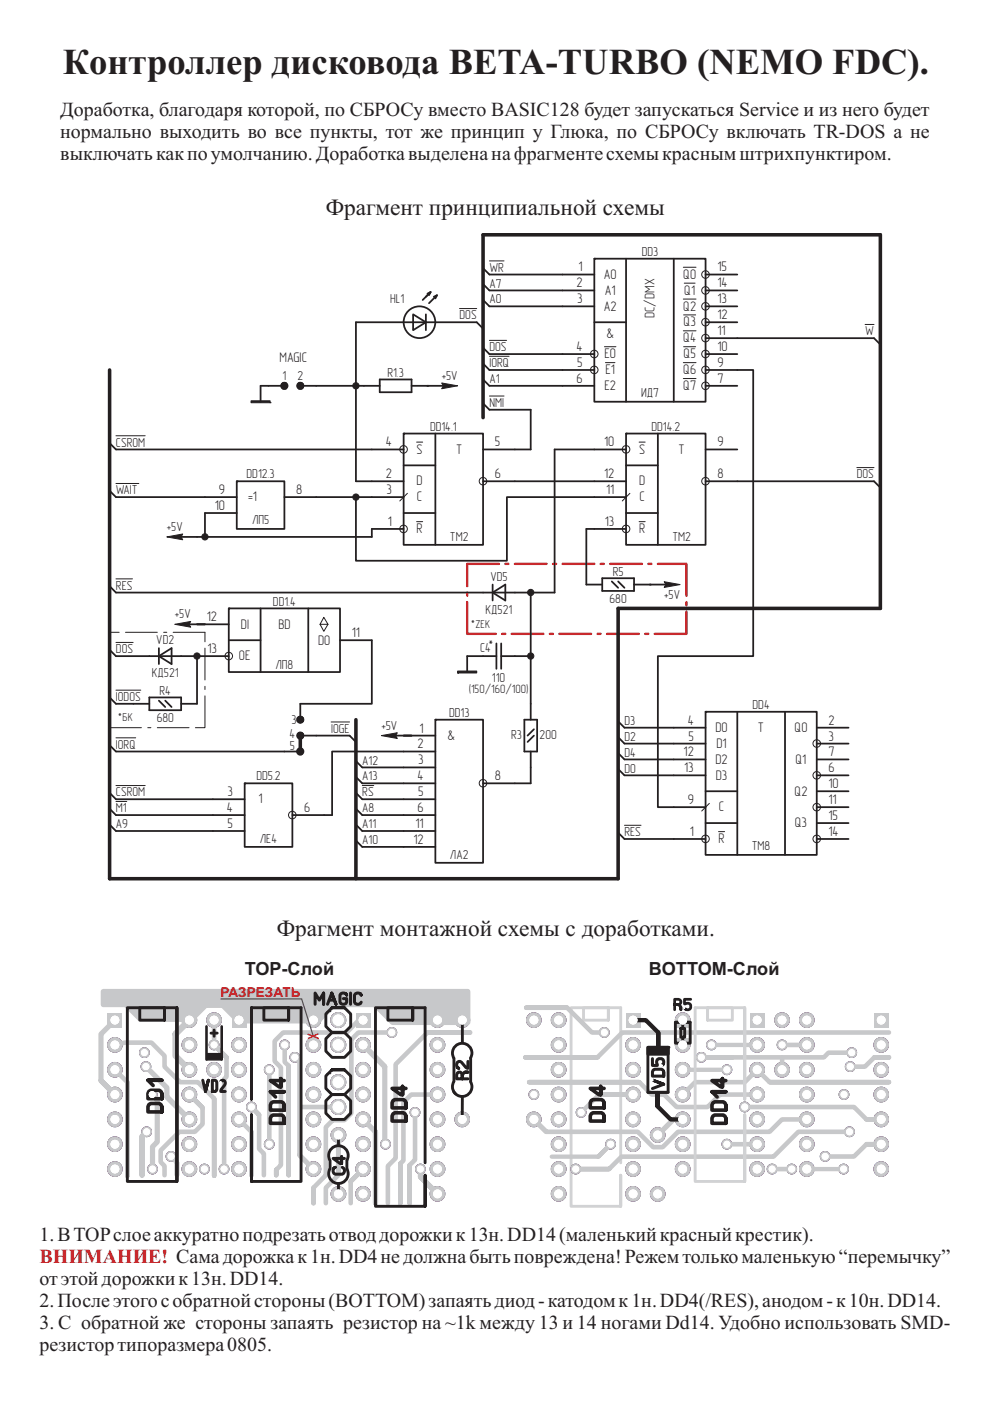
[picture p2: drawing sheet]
<svg xmlns="http://www.w3.org/2000/svg" width="210mm" height="297mm" viewBox="0 0 210 297" stroke-linecap="round" stroke-linejoin="round" font-family="sans-serif">
<defs><g id="words">
<g font-size="7.8" fill="#231f20">
<text x="13.3" y="15.7">Контроллер дисковода BETA-TURBO NEMO FDC .</text>
<text x="147.9" y="15.7">(</text>
<text x="192.5" y="15.7">)</text>
</g>
<g font-size="4.9" fill="#231f20">
<text x="69.1" y="45.5">Фрагмент принципиальной схемы</text>
<text x="58.7" y="198.4">Фрагмент монтажной схемы с доработками.</text>
</g>
<g font-size="4.2" fill="#231f20">
<text x="12.8" y="24.5">Доработка, благодаря которой, по СБРОСу вместо BASIC128 будет запускаться Service и из него будет</text>
<text x="12.8" y="29.2">нормально выходить во все пункты, тот же принцип у Глюка, по СБРОСу включать TR-DOS а не</text>
<text x="12.8" y="33.9">выключатькакпоумолчанию.Доработкавыделенанафрагментесхемыкраснымштрихпунктиром.</text>
<text x="8.4" y="263">1.ВTOPслоеаккуратноподрезатьотводдорожкик13н.DD14(маленькийкрасныйкрестик).</text>
<text x="8.4" y="272.4">отэтойдорожкик13н.DD14.</text>
<text x="8.4" y="277.1">2.Послеэтогособратнойстороны(BOTTOM)запаятьдиод-катодомк1н.DD4(/RES),анодом-к10н.DD14.</text>
<text x="8.4" y="281.8">3. С обратной же стороны запаять резистор на ~1k между 13 и 14 ногами Dd14. Удобно использовать SMD-</text>
<text x="8.4" y="286.5">резистортипоразмера0805.</text>
</g>
<text font-size="4.2" fill="#ee1d23" x="8.4" y="267.7">ВНИМАНИЕ! Самадорожкак1н.DD4недолжнабытьповреждена!Режемтолькомаленькую“перемычку”</text>
<g font-size="3.8" fill="#231f20">
<text x="51.9" y="206.6">TOP-Слой</text>
<text x="137.6" y="206.6">BOTTOM Слой</text>
<text x="154.2" y="206.6">-</text>
</g>
<g font-size="3" fill="#231f20">
<text x="122.7" y="57.6">1</text>
<text x="128.1" y="59.1">A0</text>
<text x="144.9" y="59.1">Q0</text>
<text x="152.1" y="57.6">15</text>
<text x="122.3" y="60.9">2</text>
<text x="122.4" y="64.3">3</text>
<text x="128.1" y="65.9">A2</text>
<text x="128.3" y="62.5">A1</text>
<text x="144.9" y="65.9">Q2</text>
<text x="145.1" y="62.5">Q1</text>
<text x="152.1" y="64.3">13</text>
<text x="152.1" y="60.9">14</text>
<text x="128.6" y="71.6">&amp;</text>
<text x="138.8" y="67.4" transform="rotate(-90 138.8 67.4)">DC/DMX</text>
<text x="145" y="69.2">Q3</text>
<text x="152.1" y="71">11</text>
<text x="152.1" y="67.7">12</text>
<text x="59.3" y="76.8">MAGIC</text>
<text x="122.3" y="74.4">4</text>
<text x="122.4" y="77.8">5</text>
<text x="128.2" y="76">E0</text>
<text x="144.9" y="72.6">Q4</text>
<text x="145" y="76">Q5</text>
<text x="152.1" y="77.8">9</text>
<text x="152.1" y="74.4">10</text>
<text x="122.3" y="81.2">6</text>
<text x="128.2" y="82.7">E2</text>
<text x="128.4" y="79.3">E1</text>
<text x="144.9" y="82.7">Q7</text>
<text x="144.9" y="79.3">Q6</text>
<text x="152.1" y="81.2">7</text>
<text x="81.8" y="94.6">4</text>
<text x="105" y="94.6">5</text>
<text x="128.1" y="94.6">10</text>
<text x="152.1" y="94.6">9</text>
<text x="81.8" y="101.4">2</text>
<text x="88.4" y="96.2">S</text>
<text x="96.7" y="96.2">T</text>
<text x="105" y="101.4">6</text>
<text x="128.1" y="101.4">12</text>
<text x="135.6" y="96.2">S</text>
<text x="143.9" y="96.2">T</text>
<text x="152.1" y="101.4">8</text>
<text x="46.4" y="104.7">9</text>
<text x="52.6" y="106.3">=1</text>
<text x="62.8" y="104.7">8</text>
<text x="82" y="104.7">3</text>
<text x="88.4" y="102.9">D</text>
<text x="88.4" y="106.3">C</text>
<text x="128.6" y="104.7">11</text>
<text x="135.6" y="102.9">D</text>
<text x="135.6" y="106.3">C</text>
<text x="45.6" y="108.1">10</text>
<text x="82.2" y="111.5">1</text>
<text x="88.4" y="113.1">R</text>
<text x="128.3" y="111.5">13</text>
<text x="135.6" y="113.1">R</text>
<text x="43.9" y="131.7">12</text>
<text x="51.1" y="133.3">DI</text>
<text x="59" y="133.3">BD</text>
<text x="67.5" y="136.6">DO</text>
<text x="74.6" y="135.1">11</text>
<text x="44" y="138.5">13</text>
<text x="50.7" y="140">OE</text>
<text x="89" y="155.3">1</text>
<text x="145.9" y="153.6">4</text>
<text x="151.7" y="155.2">D0</text>
<text x="160.8" y="155.2">T</text>
<text x="168.5" y="155.2">Q0</text>
<text x="175.7" y="153.6">2</text>
<text x="88.6" y="158.7">2</text>
<text x="94.9" y="156.9">&amp;</text>
<text x="145" y="160.4">12</text>
<text x="146" y="157">5</text>
<text x="151.7" y="161.9">D2</text>
<text x="151.9" y="158.5">D1</text>
<text x="168.7" y="161.9">Q1</text>
<text x="175.7" y="160.4">7</text>
<text x="175.7" y="157">3</text>
<text x="88.6" y="165.4">4</text>
<text x="88.7" y="162.1">3</text>
<text x="105" y="165.4">8</text>
<text x="145.1" y="163.7">13</text>
<text x="151.8" y="165.3">D3</text>
<text x="175.7" y="167.1">10</text>
<text x="175.7" y="163.7">6</text>
<text x="48.1" y="172.2">4</text>
<text x="48.3" y="168.8">3</text>
<text x="54.8" y="170.3">1</text>
<text x="64.5" y="172.2">6</text>
<text x="88.6" y="172.2">6</text>
<text x="88.7" y="168.8">5</text>
<text x="145.9" y="170.5">9</text>
<text x="152.5" y="172">C</text>
<text x="168.5" y="168.7">Q2</text>
<text x="175.7" y="173.9">15</text>
<text x="175.7" y="170.5">11</text>
<text x="48.3" y="175.5">5</text>
<text x="87.7" y="178.9">12</text>
<text x="88.1" y="175.5">11</text>
<text x="146.3" y="177.2">1</text>
<text x="152.4" y="178.8">R</text>
<text x="168.6" y="175.4">Q3</text>
<text x="175.7" y="177.2">14</text>
</g>
<text font-size="2.9" fill="#ee1d23" x="46.8" y="211.4">РАЗРЕЗАТЬ</text>
<g font-size="2.8" fill="#231f20">
<text x="103.8" y="57.6">WR</text>
<text x="136.1" y="54.2">DD3</text>
<text x="82.8" y="64.3">HL1</text>
<text x="103.8" y="61">A7</text>
<text x="103.8" y="64.3">A0</text>
<text x="97.5" y="67.7">DOS</text>
<text x="183.5" y="71.1">W</text>
<text x="103.8" y="74.5">DOS</text>
<text x="103.8" y="77.8">IORQ</text>
<text x="59.9" y="80.5">1</text>
<text x="63.1" y="80.5">2</text>
<text x="82.2" y="79.9">R1.3</text>
<text x="93.7" y="80.5">+5V</text>
<text x="103.8" y="81.2">A1</text>
<text x="103.8" y="86.3">NMI</text>
<text x="136" y="84.1">ИД7</text>
<text x="24.6" y="94.7">CSROM</text>
<text x="91.2" y="91.3">DD14.1</text>
<text x="138.2" y="91.3">DD14.2</text>
<text x="52.3" y="101.4">DD12.3</text>
<text x="181.7" y="101.4">DOS</text>
<text x="24.6" y="104.8">WAIT</text>
<text x="35.4" y="112.6">+5V</text>
<text x="53.5" y="111.1">ЛП5</text>
<text x="95.4" y="114.8">ТМ2</text>
<text x="142.6" y="114.8">ТМ2</text>
<text x="24.6" y="125">RES</text>
<text x="104" y="123.1">VD5</text>
<text x="130" y="122.1">R5</text>
<text x="37.1" y="131.1">+5V</text>
<text x="57.9" y="128.4">DD1.4</text>
<text x="103" y="130.2">КД521</text>
<text x="129.3" y="127.8">680</text>
<text x="140.9" y="126.9">+5V</text>
<text x="33.2" y="136.6">VD2</text>
<text x="24.6" y="138.5">DOS</text>
<text x="32.2" y="143.6">КД521</text>
<text x="58.4" y="141.7">ЛП8</text>
<text x="101.9" y="138.2">C4*</text>
<text x="24.6" y="148.6">IODOS</text>
<text x="33.8" y="147.3">R4</text>
<text x="104.4" y="144.6">110</text>
<text x="33.2" y="153.1">680</text>
<text x="61.8" y="153.5">3</text>
<text x="70.2" y="155.4">IOGE</text>
<text x="80.9" y="154.7">+5V</text>
<text x="95.2" y="152">DD13</text>
<text x="132.5" y="153.7">D3</text>
<text x="159.6" y="150.3">DD4</text>
<text x="24.6" y="158.7">IORQ</text>
<text x="61.4" y="156.4">4</text>
<text x="61.5" y="159.1">5</text>
<text x="108.4" y="156.8">R3</text>
<text x="114.5" y="156.8">200</text>
<text x="132.5" y="157.1">D2</text>
<text x="132.5" y="160.4">D4</text>
<text x="54.4" y="165.5">DD5.2</text>
<text x="76.8" y="165.5">A13</text>
<text x="76.8" y="162.1">A12</text>
<text x="132.5" y="163.8">D0</text>
<text x="24.6" y="172.2">M1</text>
<text x="24.6" y="168.9">CSROM</text>
<text x="76.8" y="172.2">A8</text>
<text x="76.8" y="168.8">RS</text>
<text x="24.6" y="175.6">A9</text>
<text x="55.1" y="178.8">ЛЕ4</text>
<text x="76.8" y="179">A10</text>
<text x="76.8" y="175.6">A11</text>
<text x="132.5" y="177.3">RES</text>
<text x="95.4" y="182.2">ЛА2</text>
<text x="159.5" y="180.2">ТМ8</text>
</g>
<text font-size="2.6" fill="#231f20" x="99.4" y="147">(150/160/100)</text>
<g font-size="2.4" fill="#231f20">
<text x="99.8" y="133">*ZEK</text>
<text x="24.9" y="152.9">*БК</text>
</g>
</g></defs>
<path d="M123.8 213.7h5.2v2.6v-2.6v2.6h-5.2zM131.7 213.7h-10.6v42.1h10.6v-6.6v6.6" fill="none" stroke="#d1d2d4" stroke-width=".61"/>
<path d="M131.7 213.7v32.8z" fill="#bcbdc0" stroke="#d1d2d4" stroke-width=".61"/>
<path d="M185.4 214.7h3.1v3.1h-3.1z" fill="#0e7e7c"/>
<g fill="#0e7e7c" stroke="#0e7e7c" stroke-width=".21">
<circle cx="186.9" cy="221.5" r="1.55"/>
<circle cx="186.9" cy="226.8" r="1.55"/>
<circle cx="186.9" cy="232.1" r="1.55"/>
<circle cx="186.9" cy="237.3" r="1.55"/>
<circle cx="186.9" cy="242.6" r="1.55"/>
<circle cx="186.9" cy="247.9" r="1.55"/>
<circle cx="171.1" cy="247.9" r="1.55"/>
<circle cx="171.1" cy="242.6" r="1.55"/>
<circle cx="171.1" cy="237.3" r="1.55"/>
<circle cx="171.1" cy="232.1" r="1.55"/>
<circle cx="171.1" cy="226.8" r="1.55"/>
<circle cx="171.1" cy="221.5" r="1.55"/>
<circle cx="171.1" cy="216.3" r="1.55"/>
</g>
<path d="M159 214.7h3.2v3.1h-3.2z" fill="#0e7e7c"/>
<g fill="#0e7e7c" stroke="#0e7e7c" stroke-width=".21">
<circle cx="160.6" cy="221.5" r="1.55"/>
<circle cx="160.6" cy="226.8" r="1.55"/>
<circle cx="160.6" cy="232.1" r="1.55"/>
<circle cx="160.6" cy="237.3" r="1.55"/>
<circle cx="160.6" cy="242.6" r="1.55"/>
<circle cx="160.6" cy="247.9" r="1.55"/>
<circle cx="144.8" cy="247.9" r="1.55"/>
<circle cx="144.8" cy="242.6" r="1.55"/>
<circle cx="144.8" cy="237.3" r="1.55"/>
<circle cx="144.8" cy="232.1" r="1.55"/>
<circle cx="144.8" cy="226.8" r="1.55"/>
<circle cx="144.8" cy="221.5" r="1.55"/>
<circle cx="144.8" cy="216.3" r="1.55"/>
</g>
<path d="M132.7 214.7h3.1v3.1h-3.1z" fill="#0e7e7c"/>
<g fill="#0e7e7c" stroke="#0e7e7c" stroke-width=".21">
<circle cx="134.3" cy="221.5" r="1.55"/>
<circle cx="134.3" cy="226.8" r="1.55"/>
<circle cx="134.3" cy="232.1" r="1.55"/>
<circle cx="134.3" cy="237.3" r="1.55"/>
<circle cx="134.3" cy="242.6" r="1.55"/>
<circle cx="134.3" cy="247.9" r="1.55"/>
<circle cx="134.3" cy="253.1" r="1.55"/>
<circle cx="118.5" cy="253.1" r="1.55"/>
<circle cx="118.5" cy="247.9" r="1.55"/>
<circle cx="118.5" cy="242.6" r="1.55"/>
<circle cx="118.5" cy="237.3" r="1.55"/>
<circle cx="118.5" cy="232.1" r="1.55"/>
<circle cx="118.5" cy="226.8" r="1.55"/>
<circle cx="118.5" cy="221.5" r="1.55"/>
<circle cx="118.5" cy="216.3" r="1.55"/>
<circle cx="113.2" cy="237.3" r="1.55"/>
<circle cx="113.2" cy="216.3" r="1.55"/>
<circle cx="180.3" cy="226.1" r="1.03"/>
<circle cx="180.7" cy="223.2" r="1.03"/>
<circle cx="179" cy="232.1" r="1.03"/>
<circle cx="180.2" cy="240" r="1.03"/>
<circle cx="175" cy="245.2" r="1.03"/>
<circle cx="178.9" cy="247.9" r="1.03"/>
<circle cx="122.1" cy="247.9" r="1.03"/>
<circle cx="123.3" cy="235.9" r="1.03"/>
<circle cx="113.2" cy="232.1" r="1.03"/>
<circle cx="129.5" cy="242.6" r="1.03"/>
<circle cx="154.2" cy="242.6" r="1.03"/>
<circle cx="158" cy="234.7" r="1.03"/>
<circle cx="154.2" cy="226.8" r="1.03"/>
<circle cx="148.8" cy="224.2" r="1.03"/>
<circle cx="150.9" cy="221.5" r="1.03"/>
<circle cx="128.2" cy="218.9" r="1.03"/>
<circle cx="139.5" cy="253.1" r="1.55"/>
<circle cx="139.5" cy="240.6" r="1.55"/>
<circle cx="165.9" cy="221.5" r="1.03"/>
<circle cx="165.9" cy="226.8" r="1.55"/>
<circle cx="165.9" cy="216.3" r="1.55"/>
<circle cx="167.9" cy="247.9" r="1.03"/>
<circle cx="163.8" cy="247.9" r="1.03"/>
</g>
<path d="M185.4 214.7h3.1v3.1h-3.1z" fill="#7f288f"/>
<g fill="#7f288f" stroke="#7f288f" stroke-width=".21">
<circle cx="186.9" cy="221.5" r="1.55"/>
<circle cx="186.9" cy="226.8" r="1.55"/>
<circle cx="186.9" cy="232.1" r="1.55"/>
<circle cx="186.9" cy="237.3" r="1.55"/>
<circle cx="186.9" cy="242.6" r="1.55"/>
<circle cx="186.9" cy="247.9" r="1.55"/>
<circle cx="171.1" cy="247.9" r="1.55"/>
<circle cx="171.1" cy="242.6" r="1.55"/>
<circle cx="171.1" cy="237.3" r="1.55"/>
<circle cx="171.1" cy="232.1" r="1.55"/>
<circle cx="171.1" cy="226.8" r="1.55"/>
<circle cx="171.1" cy="221.5" r="1.55"/>
<circle cx="171.1" cy="216.3" r="1.55"/>
</g>
<path d="M159 214.7h3.2v3.1h-3.2z" fill="#7f288f"/>
<g fill="#7f288f" stroke="#7f288f" stroke-width=".21">
<circle cx="160.6" cy="221.5" r="1.55"/>
<circle cx="160.6" cy="226.8" r="1.55"/>
<circle cx="160.6" cy="232.1" r="1.55"/>
<circle cx="160.6" cy="237.3" r="1.55"/>
<circle cx="160.6" cy="242.6" r="1.55"/>
<circle cx="160.6" cy="247.9" r="1.55"/>
<circle cx="144.8" cy="247.9" r="1.55"/>
<circle cx="144.8" cy="242.6" r="1.55"/>
<circle cx="144.8" cy="237.3" r="1.55"/>
<circle cx="144.8" cy="232.1" r="1.55"/>
<circle cx="144.8" cy="226.8" r="1.55"/>
<circle cx="144.8" cy="221.5" r="1.55"/>
<circle cx="144.8" cy="216.3" r="1.55"/>
</g>
<path d="M132.7 214.7h3.1v3.1h-3.1z" fill="#7f288f"/>
<g fill="#7f288f" stroke="#7f288f" stroke-width=".21">
<circle cx="134.3" cy="221.5" r="1.55"/>
<circle cx="134.3" cy="226.8" r="1.55"/>
<circle cx="134.3" cy="232.1" r="1.55"/>
<circle cx="134.3" cy="237.3" r="1.55"/>
<circle cx="134.3" cy="242.6" r="1.55"/>
<circle cx="134.3" cy="247.9" r="1.55"/>
<circle cx="134.3" cy="253.1" r="1.55"/>
<circle cx="118.5" cy="253.1" r="1.55"/>
<circle cx="118.5" cy="247.9" r="1.55"/>
<circle cx="118.5" cy="242.6" r="1.55"/>
<circle cx="118.5" cy="237.3" r="1.55"/>
<circle cx="118.5" cy="232.1" r="1.55"/>
<circle cx="118.5" cy="226.8" r="1.55"/>
<circle cx="118.5" cy="221.5" r="1.55"/>
<circle cx="118.5" cy="216.3" r="1.55"/>
<circle cx="113.2" cy="237.3" r="1.55"/>
<circle cx="113.2" cy="216.3" r="1.55"/>
<circle cx="180.3" cy="226.1" r="1.03"/>
<circle cx="180.7" cy="223.2" r="1.03"/>
<circle cx="179" cy="232.1" r="1.03"/>
<circle cx="180.2" cy="240" r="1.03"/>
<circle cx="175" cy="245.2" r="1.03"/>
<circle cx="178.9" cy="247.9" r="1.03"/>
<circle cx="122.1" cy="247.9" r="1.03"/>
<circle cx="123.3" cy="235.9" r="1.03"/>
<circle cx="113.2" cy="232.1" r="1.03"/>
<circle cx="129.5" cy="242.6" r="1.03"/>
<circle cx="154.2" cy="242.6" r="1.03"/>
<circle cx="158" cy="234.7" r="1.03"/>
<circle cx="154.2" cy="226.8" r="1.03"/>
<circle cx="148.8" cy="224.2" r="1.03"/>
<circle cx="150.9" cy="221.5" r="1.03"/>
<circle cx="128.2" cy="218.9" r="1.03"/>
<circle cx="139.5" cy="253.1" r="1.55"/>
<circle cx="139.5" cy="240.6" r="1.55"/>
<circle cx="165.9" cy="221.5" r="1.03"/>
<circle cx="165.9" cy="226.8" r="1.55"/>
<circle cx="165.9" cy="216.3" r="1.55"/>
<circle cx="167.9" cy="247.9" r="1.03"/>
<circle cx="163.8" cy="247.9" r="1.03"/>
</g>
<g fill="none" stroke="#c7c8ca" stroke-width=".97">
<path d="M120.3 213.7h-8.7h8.7l5.3 5.2h2.6M188.6 218.9h-56.6l-5.3 5.3h-15.3h15.3M135.6 229.4h-23.4h23.4l2.6 2.7h2.7l2.6 2.6h6.6l2.6-2.6h7.9M158 234.7h23.2l2.6 2.6h3.1h-3.1M163.2 229.4h25.4h-25.4l-2.6-2.6-2.6 2.6h-10.6l-2.6 2.7M165.9 224.2v2.6zM165.9 221.5h5.2zM171.1 237.3h-5.2l-2.7 2.7h-19.4l-3.2 3.2h-2.1l-3.2-3.2h-19.4l-2.7-2.7 2.7 2.7M180.5 240h-11.2l-5.2 5.2h-32.3l-2.6 2.7h-7.1h7.1M180.7 223.2h-5l-.9 1h-26.5h7M185.4 224.2h3.2h-3.2l-1.9 2h-3.2M154.2 242.6h6.4z"/>
<path d="M163.8 247.9h4.1zM183.8 242.6h3.1h-3.1l-2.7 2.6h-6.1"/>
</g>
<path d="M127.1 232.1h7.2h-7.2l-3.8 3.8M144.8 226.8h9.4zM150.4 221.5h10.2zM117 245.2h9.9l2.6-2.6-2.6 2.6M171.1 247.9h7.8z" fill="none" stroke="#c7c8ca" stroke-width=".91"/>
<path d="M142.8 237.3h2h-2l-3.2 3.3" fill="none" stroke="#c7c8ca" stroke-width="1.1"/>
<g fill="#c7c8ca">
<path d="M143.3 220h3v2.1h-3z"/>
<path d="M143.3 215.8h3v2.2h-3z"/>
<path d="M185.4 214.7h3.1v3.1h-3.1z"/>
</g>
<g fill="#c7c8ca" stroke="#c7c8ca" stroke-width=".21">
<circle cx="186.9" cy="221.5" r="1.55"/>
<circle cx="186.9" cy="226.8" r="1.55"/>
<circle cx="186.9" cy="232.1" r="1.55"/>
<circle cx="186.9" cy="237.3" r="1.55"/>
<circle cx="186.9" cy="242.6" r="1.55"/>
<circle cx="186.9" cy="247.9" r="1.55"/>
<circle cx="171.1" cy="247.9" r="1.55"/>
<circle cx="171.1" cy="242.6" r="1.55"/>
<circle cx="171.1" cy="237.3" r="1.55"/>
<circle cx="171.1" cy="232.1" r="1.55"/>
<circle cx="171.1" cy="226.8" r="1.55"/>
<circle cx="171.1" cy="221.5" r="1.55"/>
<circle cx="171.1" cy="216.3" r="1.55"/>
</g>
<path d="M159 214.7h3.2v3.1h-3.2z" fill="#c7c8ca"/>
<g fill="#c7c8ca" stroke="#c7c8ca" stroke-width=".21">
<circle cx="160.6" cy="221.5" r="1.55"/>
<circle cx="160.6" cy="226.8" r="1.55"/>
<circle cx="160.6" cy="232.1" r="1.55"/>
<circle cx="160.6" cy="237.3" r="1.55"/>
<circle cx="160.6" cy="242.6" r="1.55"/>
<circle cx="160.6" cy="247.9" r="1.55"/>
<circle cx="144.8" cy="247.9" r="1.55"/>
<circle cx="144.8" cy="242.6" r="1.55"/>
<circle cx="144.8" cy="237.3" r="1.55"/>
<circle cx="144.8" cy="232.1" r="1.55"/>
<circle cx="144.8" cy="226.8" r="1.55"/>
<circle cx="144.8" cy="221.5" r="1.55"/>
<circle cx="144.8" cy="216.3" r="1.55"/>
</g>
<path d="M132.7 214.7h3.1v3.1h-3.1z" fill="#c7c8ca"/>
<g fill="#c7c8ca" stroke="#c7c8ca" stroke-width=".21">
<circle cx="134.3" cy="221.5" r="1.55"/>
<circle cx="134.3" cy="226.8" r="1.55"/>
<circle cx="134.3" cy="232.1" r="1.55"/>
<circle cx="134.3" cy="237.3" r="1.55"/>
<circle cx="134.3" cy="242.6" r="1.55"/>
<circle cx="134.3" cy="247.9" r="1.55"/>
<circle cx="134.3" cy="253.1" r="1.55"/>
<circle cx="118.5" cy="253.1" r="1.55"/>
<circle cx="118.5" cy="247.9" r="1.55"/>
<circle cx="118.5" cy="242.6" r="1.55"/>
<circle cx="118.5" cy="237.3" r="1.55"/>
<circle cx="118.5" cy="232.1" r="1.55"/>
<circle cx="118.5" cy="226.8" r="1.55"/>
<circle cx="118.5" cy="221.5" r="1.55"/>
<circle cx="118.5" cy="216.3" r="1.55"/>
<circle cx="113.2" cy="237.3" r="1.55"/>
<circle cx="113.2" cy="216.3" r="1.55"/>
<circle cx="180.3" cy="226.1" r="1.03"/>
<circle cx="180.7" cy="223.2" r="1.03"/>
<circle cx="179" cy="232.1" r="1.03"/>
<circle cx="180.2" cy="240" r="1.03"/>
<circle cx="175" cy="245.2" r="1.03"/>
<circle cx="178.9" cy="247.9" r="1.03"/>
<circle cx="122.1" cy="247.9" r="1.03"/>
<circle cx="123.3" cy="235.9" r="1.03"/>
<circle cx="113.2" cy="232.1" r="1.03"/>
<circle cx="129.5" cy="242.6" r="1.03"/>
<circle cx="154.2" cy="242.6" r="1.03"/>
<circle cx="158" cy="234.7" r="1.03"/>
<circle cx="154.2" cy="226.8" r="1.03"/>
<circle cx="148.8" cy="224.2" r="1.03"/>
<circle cx="150.9" cy="221.5" r="1.03"/>
<circle cx="128.2" cy="218.9" r="1.03"/>
<circle cx="139.5" cy="253.1" r="1.55"/>
<circle cx="139.5" cy="240.6" r="1.55"/>
<circle cx="165.9" cy="221.5" r="1.03"/>
<circle cx="165.9" cy="226.8" r="1.55"/>
<circle cx="165.9" cy="216.3" r="1.55"/>
<circle cx="167.9" cy="247.9" r="1.03"/>
<circle cx="163.8" cy="247.9" r="1.03"/>
</g>
<path d="M150.1 213.7h5.2v2.6h-5.2v-2.6v2.6zM158 213.7v19.4v-19.4h-10.6v36.8h10.6v-14.1v14.1" fill="none" stroke="#d1d2d4" stroke-width=".61"/>
<path d="M128.1 236.6v1.1v-1.1l-.2-.4-.3-.3h-1.8l-.4 .3-.2 .4v1.1h2.9M128.1 233.8v1.1v-1.1l-.2-.4-.3-.3h-1.8l-.4 .3-.2 .4v1.1h2.9M128.1 230.8h-2.9l1.8 1.3h.4v-1.8v1.8M151 231.5h2.9h-2.9l1.1 1.1M153.9 237.1v1.1v-1.1l-.1-.5-.4-.2h-1.8l-.4 .2-.2 .5v1.1h2.9M153.9 234.3v1.1v-1.1l-.1-.5-.4-.2h-1.8l-.4 .2-.2 .5v1.1h2.9M153.9 229.1h-2.9l1.9 1.3h.3v-1.7v1.7" fill="none" stroke="#231f20" stroke-width=".76"/>
<path d="M137.4 222.1h4.3v9.5h-4.3zM137.4 231.6h4.3" fill="none" stroke="#231f20" stroke-width=".61"/>
<path d="M137.4 222.1h4.3v1.4h-4.3zM141.7 222.1v1.4z" fill-rule="evenodd" fill="#231f20"/>
<path d="M137.4 222.1h4.3v1.4h-4.3z" fill="none" stroke="#231f20" stroke-width=".61"/>
<circle cx="141.7" cy="222.1" r=".3" fill="#231f20"/>
<path d="M143.3 216.7h3.1v4.5h-3.1zM143.3 216.7h3.1M144.8 219.9v1.3zM144.8 216.8v1.2h.4v1.9h-.8v-1.9h.4h-.4M141.7 222.1v1.4" fill="none" stroke="#231f20" stroke-width=".61"/>
<path d="M138.4 224.5v1.4h1v-.2a.82 .82 0 0 1 .3-1.2h.6a.8 .8 0 0 1 .5 .7 .8 .8 0 0 1-.5 .7l.3-.2M140.8 227.2v1v-1l-.2-.3-.3-.2h-1.5l-.3 .2-.1 .3v1h2.4M140.8 229.9l-2.4-.9 2.4 .9-2.4 .9" fill="none" stroke="#231f20" stroke-width=".64"/>
<path d="M134.3 216.3h2.7l2.6 2.6v4v-4M139.4 234.5v-2.8v2.8l2.8 2.8h2.6" fill="none" stroke="#231f20" stroke-width=".91"/>
<path d="M143.8 213l.6 .5v.6v-.6M143.9 213h-.8l1.2-.1 .1-.3-.1-.6-1.2-.1v2.2M146.5 211.9h-1.3v1h.2a.75 .75 0 0 1 1.1 .2v.6a.72 .72 0 0 1-.7 .4 .72 .72 0 0 1-.6-.4l.2 .2" fill="none" stroke="#231f20" stroke-width=".58"/>
<g fill="#fff" stroke="#fff" stroke-width=".21">
<circle cx="186.9" cy="216.3" r=".82"/>
<circle cx="186.9" cy="221.5" r=".82"/>
<circle cx="186.9" cy="226.8" r=".82"/>
<circle cx="186.9" cy="232.1" r=".82"/>
<circle cx="186.9" cy="237.3" r=".82"/>
<circle cx="186.9" cy="242.6" r=".82"/>
<circle cx="186.9" cy="247.9" r=".82"/>
<circle cx="171.1" cy="247.9" r=".83"/>
<circle cx="171.1" cy="242.6" r=".83"/>
<circle cx="171.1" cy="237.3" r=".83"/>
<circle cx="171.1" cy="232.1" r=".83"/>
<circle cx="171.1" cy="226.8" r=".83"/>
<circle cx="171.1" cy="221.5" r=".83"/>
<circle cx="171.1" cy="216.3" r=".83"/>
<circle cx="160.6" cy="216.3" r=".83"/>
<circle cx="160.6" cy="221.5" r=".83"/>
<circle cx="160.6" cy="226.8" r=".83"/>
<circle cx="160.6" cy="232.1" r=".83"/>
<circle cx="160.6" cy="237.3" r=".83"/>
<circle cx="160.6" cy="242.6" r=".83"/>
<circle cx="160.6" cy="247.9" r=".83"/>
<circle cx="144.8" cy="247.9" r=".82"/>
<circle cx="144.8" cy="242.6" r=".82"/>
<circle cx="144.8" cy="237.3" r=".82"/>
<circle cx="144.8" cy="232.1" r=".82"/>
<circle cx="144.8" cy="226.8" r=".82"/>
<circle cx="144.8" cy="221.5" r=".82"/>
<circle cx="144.8" cy="216.3" r=".82"/>
<circle cx="134.3" cy="216.3" r=".82"/>
<circle cx="134.3" cy="221.5" r=".82"/>
<circle cx="134.3" cy="226.8" r=".82"/>
<circle cx="134.3" cy="232.1" r=".82"/>
<circle cx="134.3" cy="237.3" r=".82"/>
<circle cx="134.3" cy="242.6" r=".82"/>
<circle cx="134.3" cy="247.9" r=".82"/>
<circle cx="134.3" cy="253.1" r=".82"/>
<circle cx="118.5" cy="253.1" r=".82"/>
<circle cx="118.5" cy="247.9" r=".82"/>
<circle cx="118.5" cy="242.6" r=".82"/>
<circle cx="118.5" cy="237.3" r=".82"/>
<circle cx="118.5" cy="232.1" r=".82"/>
<circle cx="118.5" cy="226.8" r=".82"/>
<circle cx="118.5" cy="221.5" r=".82"/>
<circle cx="118.5" cy="216.3" r=".82"/>
<circle cx="113.2" cy="237.3" r=".82"/>
<circle cx="113.2" cy="216.3" r=".82"/>
<circle cx="180.3" cy="226.1" r=".62"/>
<circle cx="180.7" cy="223.2" r=".61"/>
<circle cx="179" cy="232.1" r=".61"/>
<circle cx="180.2" cy="240" r=".61"/>
<circle cx="175" cy="245.2" r=".62"/>
<circle cx="178.9" cy="247.9" r=".62"/>
<circle cx="122.1" cy="247.9" r=".61"/>
<circle cx="123.3" cy="235.9" r=".61"/>
<circle cx="113.2" cy="232.1" r=".62"/>
<circle cx="129.5" cy="242.6" r=".62"/>
<circle cx="154.2" cy="242.6" r=".61"/>
<circle cx="158" cy="234.7" r=".61"/>
<circle cx="154.2" cy="226.8" r=".61"/>
<circle cx="148.8" cy="224.2" r=".62"/>
<circle cx="150.9" cy="221.5" r=".62"/>
<circle cx="128.2" cy="218.9" r=".61"/>
<circle cx="139.5" cy="253.1" r=".83"/>
<circle cx="139.5" cy="240.6" r=".83"/>
<circle cx="165.9" cy="221.5" r=".61"/>
<circle cx="165.9" cy="226.8" r=".82"/>
<circle cx="165.9" cy="216.3" r=".82"/>
<circle cx="167.9" cy="247.9" r=".62"/>
<circle cx="163.8" cy="247.9" r=".61"/>
</g>
<path d="M22.8 214.7h3.1v3.1h-3.1z" fill="#0e7e7c"/>
<g fill="#0e7e7c" stroke="#0e7e7c" stroke-width=".21">
<circle cx="24.4" cy="221.5" r="1.55"/>
<circle cx="24.4" cy="226.8" r="1.55"/>
<circle cx="24.4" cy="232.1" r="1.55"/>
<circle cx="24.4" cy="237.3" r="1.55"/>
<circle cx="24.4" cy="242.6" r="1.55"/>
<circle cx="24.4" cy="247.9" r="1.55"/>
<circle cx="40.2" cy="247.9" r="1.55"/>
<circle cx="40.2" cy="242.6" r="1.55"/>
<circle cx="40.2" cy="237.3" r="1.55"/>
<circle cx="40.2" cy="232.1" r="1.55"/>
<circle cx="40.2" cy="226.8" r="1.55"/>
<circle cx="40.2" cy="221.5" r="1.55"/>
<circle cx="40.2" cy="216.3" r="1.55"/>
</g>
<path d="M49.1 214.7h3.2v3.1h-3.2z" fill="#0e7e7c"/>
<g fill="#0e7e7c" stroke="#0e7e7c" stroke-width=".21">
<circle cx="50.7" cy="221.5" r="1.55"/>
<circle cx="50.7" cy="226.8" r="1.55"/>
<circle cx="50.7" cy="232.1" r="1.55"/>
<circle cx="50.7" cy="237.3" r="1.55"/>
<circle cx="50.7" cy="242.6" r="1.55"/>
<circle cx="50.7" cy="247.9" r="1.55"/>
<circle cx="66.5" cy="247.9" r="1.55"/>
<circle cx="66.5" cy="242.6" r="1.55"/>
<circle cx="66.5" cy="237.3" r="1.55"/>
<circle cx="66.5" cy="232.1" r="1.55"/>
<circle cx="66.5" cy="226.8" r="1.55"/>
<circle cx="66.5" cy="221.5" r="1.55"/>
<circle cx="66.5" cy="216.3" r="1.55"/>
</g>
<path d="M75.5 214.7h3.1v3.1h-3.1z" fill="#0e7e7c"/>
<g fill="#0e7e7c" stroke="#0e7e7c" stroke-width=".21">
<circle cx="77" cy="221.5" r="1.55"/>
<circle cx="77" cy="226.8" r="1.55"/>
<circle cx="77" cy="232.1" r="1.55"/>
<circle cx="77" cy="237.3" r="1.55"/>
<circle cx="77" cy="242.6" r="1.55"/>
<circle cx="77" cy="247.9" r="1.55"/>
<circle cx="77" cy="253.1" r="1.55"/>
<circle cx="92.8" cy="253.1" r="1.55"/>
<circle cx="92.8" cy="247.9" r="1.55"/>
<circle cx="92.8" cy="242.6" r="1.55"/>
<circle cx="92.8" cy="237.3" r="1.55"/>
<circle cx="92.8" cy="232.1" r="1.55"/>
<circle cx="92.8" cy="226.8" r="1.55"/>
<circle cx="92.8" cy="221.5" r="1.55"/>
<circle cx="92.8" cy="216.3" r="1.55"/>
<circle cx="98" cy="237.3" r="1.55"/>
<circle cx="98.1" cy="216.3" r="1.55"/>
<circle cx="30.9" cy="226.1" r="1.03"/>
<circle cx="30.6" cy="223.2" r="1.03"/>
<circle cx="32.3" cy="232.1" r="1.03"/>
<circle cx="31.1" cy="240" r="1.03"/>
<circle cx="36.3" cy="245.2" r="1.03"/>
<circle cx="32.3" cy="247.9" r="1.03"/>
<circle cx="89.2" cy="247.9" r="1.03"/>
<circle cx="88" cy="235.9" r="1.03"/>
<circle cx="81.8" cy="242.6" r="1.03"/>
<circle cx="57.1" cy="242.6" r="1.03"/>
<circle cx="53.3" cy="234.7" r="1.03"/>
<circle cx="57.1" cy="226.8" r="1.03"/>
<circle cx="62.5" cy="224.2" r="1.03"/>
<circle cx="60.4" cy="221.5" r="1.03"/>
<circle cx="83.1" cy="218.9" r="1.03"/>
<circle cx="71.7" cy="216.3" r="1.59"/>
<circle cx="71.7" cy="221.5" r="1.59"/>
<circle cx="71.7" cy="229.4" r="1.59"/>
<circle cx="71.7" cy="234.7" r="1.59"/>
<circle cx="71.8" cy="253.1" r="1.55"/>
<circle cx="71.8" cy="240.6" r="1.55"/>
<circle cx="45.4" cy="221.5" r="1.03"/>
<circle cx="45.4" cy="226.8" r="1.55"/>
<circle cx="45.4" cy="216.3" r="1.55"/>
<circle cx="43.4" cy="247.9" r="1.03"/>
<circle cx="47.5" cy="247.9" r="1.03"/>
</g>
<path d="M22.8 214.7h3.1v3.1h-3.1z" fill="#7f288f"/>
<g fill="#7f288f" stroke="#7f288f" stroke-width=".21">
<circle cx="24.4" cy="221.5" r="1.55"/>
<circle cx="24.4" cy="226.8" r="1.55"/>
<circle cx="24.4" cy="232.1" r="1.55"/>
<circle cx="24.4" cy="237.3" r="1.55"/>
<circle cx="24.4" cy="242.6" r="1.55"/>
<circle cx="24.4" cy="247.9" r="1.55"/>
<circle cx="40.2" cy="247.9" r="1.55"/>
<circle cx="40.2" cy="242.6" r="1.55"/>
<circle cx="40.2" cy="237.3" r="1.55"/>
<circle cx="40.2" cy="232.1" r="1.55"/>
<circle cx="40.2" cy="226.8" r="1.55"/>
<circle cx="40.2" cy="221.5" r="1.55"/>
<circle cx="40.2" cy="216.3" r="1.55"/>
</g>
<path d="M49.1 214.7h3.2v3.1h-3.2z" fill="#7f288f"/>
<g fill="#7f288f" stroke="#7f288f" stroke-width=".21">
<circle cx="50.7" cy="221.5" r="1.55"/>
<circle cx="50.7" cy="226.8" r="1.55"/>
<circle cx="50.7" cy="232.1" r="1.55"/>
<circle cx="50.7" cy="237.3" r="1.55"/>
<circle cx="50.7" cy="242.6" r="1.55"/>
<circle cx="50.7" cy="247.9" r="1.55"/>
<circle cx="66.5" cy="247.9" r="1.55"/>
<circle cx="66.5" cy="242.6" r="1.55"/>
<circle cx="66.5" cy="237.3" r="1.55"/>
<circle cx="66.5" cy="232.1" r="1.55"/>
<circle cx="66.5" cy="226.8" r="1.55"/>
<circle cx="66.5" cy="221.5" r="1.55"/>
<circle cx="66.5" cy="216.3" r="1.55"/>
</g>
<path d="M75.5 214.7h3.1v3.1h-3.1z" fill="#7f288f"/>
<g fill="#7f288f" stroke="#7f288f" stroke-width=".21">
<circle cx="77" cy="221.5" r="1.55"/>
<circle cx="77" cy="226.8" r="1.55"/>
<circle cx="77" cy="232.1" r="1.55"/>
<circle cx="77" cy="237.3" r="1.55"/>
<circle cx="77" cy="242.6" r="1.55"/>
<circle cx="77" cy="247.9" r="1.55"/>
<circle cx="77" cy="253.1" r="1.55"/>
<circle cx="92.8" cy="253.1" r="1.55"/>
<circle cx="92.8" cy="247.9" r="1.55"/>
<circle cx="92.8" cy="242.6" r="1.55"/>
<circle cx="92.8" cy="237.3" r="1.55"/>
<circle cx="92.8" cy="232.1" r="1.55"/>
<circle cx="92.8" cy="226.8" r="1.55"/>
<circle cx="92.8" cy="221.5" r="1.55"/>
<circle cx="92.8" cy="216.3" r="1.55"/>
<circle cx="98" cy="237.3" r="1.55"/>
<circle cx="98.1" cy="216.3" r="1.55"/>
<circle cx="30.9" cy="226.1" r="1.03"/>
<circle cx="30.6" cy="223.2" r="1.03"/>
<circle cx="32.3" cy="232.1" r="1.03"/>
<circle cx="31.1" cy="240" r="1.03"/>
<circle cx="36.3" cy="245.2" r="1.03"/>
<circle cx="32.3" cy="247.9" r="1.03"/>
<circle cx="89.2" cy="247.9" r="1.03"/>
<circle cx="88" cy="235.9" r="1.03"/>
<circle cx="81.8" cy="242.6" r="1.03"/>
<circle cx="57.1" cy="242.6" r="1.03"/>
<circle cx="53.3" cy="234.7" r="1.03"/>
<circle cx="57.1" cy="226.8" r="1.03"/>
<circle cx="62.5" cy="224.2" r="1.03"/>
<circle cx="60.4" cy="221.5" r="1.03"/>
<circle cx="83.1" cy="218.9" r="1.03"/>
<circle cx="71.7" cy="216.3" r="1.59"/>
<circle cx="71.7" cy="221.5" r="1.59"/>
<circle cx="71.7" cy="229.4" r="1.59"/>
<circle cx="71.7" cy="234.7" r="1.59"/>
<circle cx="71.8" cy="253.1" r="1.55"/>
<circle cx="71.8" cy="240.6" r="1.55"/>
<circle cx="45.4" cy="221.5" r="1.03"/>
<circle cx="45.4" cy="226.8" r="1.55"/>
<circle cx="45.4" cy="216.3" r="1.55"/>
<circle cx="43.4" cy="247.9" r="1.03"/>
<circle cx="47.5" cy="247.9" r="1.03"/>
</g>
<path d="M24.4 216.3l-3 2.9v9.9l3 3-3-3M31 226.2l4.4 4.4v2l4.8 4.7-4.8-4.7M31.1 240l-1 .9v8.3v-8.3M33.4 233.2l-1.1-1.1 1.1 1.1v8.9l-1 1v4.8M77 237.3l2.6 2.7v15.1v-15.1M81.6 226.2l-4.6-4.7 4.6 4.7v16.4M89.2 247.9v1.6l3.6 3.6-3.6-3.6" fill="none" stroke="#c7c8ca" stroke-width="1.1"/>
<g fill="none" stroke="#c7c8ca" stroke-width=".97">
<path d="M45.4 216.3v5.2zM66.5 218.9v2.6zM77 216.3h-.9l-2.6 2.6h-13.4l-1.8 1.8v4.3l1.3 1.3v20.7l-1 1v1.2v-1.2M83.1 218.9h-7.1l-1.5 1.5v15.6l-1.4 1.5h-2.5l-1.5 1.5v10.2l-2.6 2.6v3.3v-3.3M90.7 218.9h9h-9l-6.8 6.8v19.9l-1.6 1.6v7.9M24.4 221.5l2.1-.4h5.6l2.8 2.8v2.3l3.3 3.2h3.8l3.4 3.5v16.4v-16.4M24.4 226.8l2.6 2.6v19.9v-19.9M43 234.9l-2.8-2.8 2.8 2.8v3.4l-1.7 1.7h-3.3l-3.9 3.9v2.5l.8 .8v2M48 224.2l-2.6-2.7 2.6 2.7v4.1l-.5 .5v19.1M50.7 237.3l2.6 2.7v9.2v-9.2M55 236.4l-1.7-1.7 1.7 1.7v7.2l1 1v4.6M57.1 226.8v15.8z"/>
<path d="M60.4 221.5v3.7l.8 .8v23.2v-23.2M62.5 224.2l1 .9v19.8l3 3-3-3M63.7 234.7h8zM88 235.9v10l-1.1 1.1v8.1v-8.1M92.8 232.1h-5.6l-1.6 1.6v12.4l-.7 .6v8.4v-8.4M36.3 245.2l1.2 1.3v2.7v-2.7M71.7 249.2v-8.4v8.4l-2.6 2.6v3.3M74.4 250.5l2.6-2.6-2.6 2.6v4.6"/>
</g>
<path d="M21.9 210.2h77.3v6.6h-15.9l-3.8-3.8h-8.6l-3.4 3.4h-17l-3.3-3.2h-3.6l-3.9 3.9-1-1h-8.9l-3.1-3.1h-4.8z" fill-rule="evenodd" fill="#c7c8ca" stroke="#c7c8ca" stroke-width="1.1"/>
<path d="M37.2 219.2l3-2.9-3 2.9v4.7l3 2.9" fill="none" stroke="#c7c8ca" stroke-width="1.3"/>
<path d="M22.8 214.7h3.1v3.1h-3.1z" fill="#c7c8ca"/>
<g fill="#c7c8ca" stroke="#c7c8ca" stroke-width=".21">
<circle cx="24.4" cy="221.5" r="1.55"/>
<circle cx="24.4" cy="226.8" r="1.55"/>
<circle cx="24.4" cy="232.1" r="1.55"/>
<circle cx="24.4" cy="237.3" r="1.55"/>
<circle cx="24.4" cy="242.6" r="1.55"/>
<circle cx="24.4" cy="247.9" r="1.55"/>
<circle cx="40.2" cy="247.9" r="1.55"/>
<circle cx="40.2" cy="242.6" r="1.55"/>
<circle cx="40.2" cy="237.3" r="1.55"/>
<circle cx="40.2" cy="232.1" r="1.55"/>
<circle cx="40.2" cy="226.8" r="1.55"/>
<circle cx="40.2" cy="221.5" r="1.55"/>
<circle cx="40.2" cy="216.3" r="1.55"/>
</g>
<path d="M49.1 214.7h3.2v3.1h-3.2z" fill="#c7c8ca"/>
<g fill="#c7c8ca" stroke="#c7c8ca" stroke-width=".21">
<circle cx="50.7" cy="221.5" r="1.55"/>
<circle cx="50.7" cy="226.8" r="1.55"/>
<circle cx="50.7" cy="232.1" r="1.55"/>
<circle cx="50.7" cy="237.3" r="1.55"/>
<circle cx="50.7" cy="242.6" r="1.55"/>
<circle cx="50.7" cy="247.9" r="1.55"/>
<circle cx="66.5" cy="247.9" r="1.55"/>
<circle cx="66.5" cy="242.6" r="1.55"/>
<circle cx="66.5" cy="237.3" r="1.55"/>
<circle cx="66.5" cy="232.1" r="1.55"/>
<circle cx="66.5" cy="226.8" r="1.55"/>
<circle cx="66.5" cy="221.5" r="1.55"/>
<circle cx="66.5" cy="216.3" r="1.55"/>
</g>
<path d="M75.5 214.7h3.1v3.1h-3.1z" fill="#c7c8ca"/>
<g fill="#c7c8ca" stroke="#c7c8ca" stroke-width=".21">
<circle cx="77" cy="221.5" r="1.55"/>
<circle cx="77" cy="226.8" r="1.55"/>
<circle cx="77" cy="232.1" r="1.55"/>
<circle cx="77" cy="237.3" r="1.55"/>
<circle cx="77" cy="242.6" r="1.55"/>
<circle cx="77" cy="247.9" r="1.55"/>
<circle cx="77" cy="253.1" r="1.55"/>
<circle cx="92.8" cy="253.1" r="1.55"/>
<circle cx="92.8" cy="247.9" r="1.55"/>
<circle cx="92.8" cy="242.6" r="1.55"/>
<circle cx="92.8" cy="237.3" r="1.55"/>
<circle cx="92.8" cy="232.1" r="1.55"/>
<circle cx="92.8" cy="226.8" r="1.55"/>
<circle cx="92.8" cy="221.5" r="1.55"/>
<circle cx="92.8" cy="216.3" r="1.55"/>
<circle cx="98" cy="237.3" r="1.55"/>
<circle cx="98.1" cy="216.3" r="1.55"/>
<circle cx="30.9" cy="226.1" r="1.03"/>
<circle cx="30.6" cy="223.2" r="1.03"/>
<circle cx="32.3" cy="232.1" r="1.03"/>
<circle cx="31.1" cy="240" r="1.03"/>
<circle cx="36.3" cy="245.2" r="1.03"/>
<circle cx="32.3" cy="247.9" r="1.03"/>
<circle cx="89.2" cy="247.9" r="1.03"/>
<circle cx="88" cy="235.9" r="1.03"/>
<circle cx="81.8" cy="242.6" r="1.03"/>
<circle cx="57.1" cy="242.6" r="1.03"/>
<circle cx="53.3" cy="234.7" r="1.03"/>
<circle cx="57.1" cy="226.8" r="1.03"/>
<circle cx="62.5" cy="224.2" r="1.03"/>
<circle cx="60.4" cy="221.5" r="1.03"/>
<circle cx="83.1" cy="218.9" r="1.03"/>
<circle cx="71.7" cy="216.3" r="1.59"/>
<circle cx="71.7" cy="221.5" r="1.59"/>
<circle cx="71.7" cy="229.4" r="1.59"/>
<circle cx="71.7" cy="234.7" r="1.59"/>
<circle cx="71.8" cy="253.1" r="1.55"/>
<circle cx="71.8" cy="240.6" r="1.55"/>
<circle cx="45.4" cy="221.5" r="1.03"/>
<circle cx="45.4" cy="226.8" r="1.55"/>
<circle cx="45.4" cy="216.3" r="1.55"/>
<circle cx="43.4" cy="247.9" r="1.03"/>
<circle cx="47.5" cy="247.9" r="1.03"/>
</g>
<g fill="none" stroke="#231f20" stroke-width=".61">
<path d="M27 213.7h10.5v36.8v-36.8v36.8h-10.5zM29.6 213.7h5.3v2.6v-2.6v2.6h-5.3zM44.7 219h1.4zM45.4 218.4v1.3zM53.3 213.7v19.4v-19.4h10.6v36.8h-10.6v-14.1v14.1M56 213.7h5.2v2.6v-2.6v2.6h-5.2zM70.4 213.7l-1.3 1.3v2.6l1.3 1.3h2.7l1.3-1.3v-2.6l-1.3-1.3h-2.7h2.7M70.4 218.9l-1.3 1.3v2.7l1.3 1.3h2.7l1.3-1.3v-2.7l-1.3-1.3h-2.7h2.7M82.3 213.7h5.2v2.6v-2.6v2.6h-5.2zM90.2 213.7h-10.6v42.1h10.6v-6.6v6.6M90.2 213.7v32.8zM98.1 216.3v4.8z"/>
<path d="M70.4 226.8l-1.3 1.3v2.7l1.3 1.3h2.7l1.3-1.3v-2.7l-1.3-1.3h-2.7h2.7M70.4 232.1l-1.3 1.3v2.6l1.3 1.3h2.7l1.3-1.3v-2.6l-1.3-1.3h-2.7h2.7M96.3 229.3a2.1 2.1 0 0 0 .3 2.6M96.3 224.4v4.9zM98.1 232.5l-.1 4.8zM99.8 229.4a2.06 2.06 0 0 1-.7 2.8 2.06 2.06 0 0 1-2.9-.8M99.8 224.3a2.06 2.06 0 0 0-1.8-3.1 2.06 2.06 0 0 0-1.7 3.1M99.8 224.4v4.9zM69.9 246a2.07 2.07 0 0 1 1.9-3.1 2.07 2.07 0 0 1 1.8 3.1M69.9 247.9a2.07 2.07 0 0 0 1.9 3 2.07 2.07 0 0 0 1.8-3M70 246.1v1.7zM71.8 240.7v2.2z"/>
<path d="M71.8 250.9v2.3zM73.6 246v1.8z"/>
</g>
<g fill="none" stroke="#231f20" stroke-width=".64">
<path d="M68.6 210.5v2.4v-2.4l-.9 1.5-.9-1.5v2.4M69.8 212h1.1zM70.4 210.5l.9 2.4-.9-2.4-.9 2.4M73.4 210.7l.1 .3a.79 .79 0 0 0-.7-.5 .79 .79 0 0 0-.7 .5v1.5a.78 .78 0 0 0 .7 .4 .78 .78 0 0 0 .7-.4v-.8h-.7M74.4 210.5v2.4zM76.5 210.7l.1 .3a.79 .79 0 0 0-.7-.5 .79 .79 0 0 0-.7 .5v1.5a.78 .78 0 0 0 .7 .4 .78 .78 0 0 0 .7-.4M43 229l.6 2.4 .6-2.4-.6 2.4M45 231.4v-2.4h.6l.3 .2 .1 .3-.1 1.8-.9 .1h.6M46.9 229.2l-.1 .3 .1-.3 .5-.2a.67 .67 0 0 1 .2 1.1l-.7 .9-.1 .4h1M98 227.9v.8l-.1-1.2-.3-.2-.6 .2-.1 1.2h2.4M98.6 227.3h.7h-.7l-.6 .7M99.3 225v1.5l-.5-.2-1.2-1.3a.76 .76 0 0 0-.8 .6 .76 .76 0 0 0 .5 .9l-.3-.2"/>
<path d="M72.6 247.5a.79 .79 0 0 1 .5 .7 .79 .79 0 0 1-.5 .7h-1.5a.8 .8 0 0 1-.5-.7 .8 .8 0 0 1 .5-.7l-.3 .2M73.1 245.6h-2.4l1.4 1.1h.4v-1.5v1.5"/>
</g>
<path d="M31.4 229h2.9h-2.9l1.1 1.1M34.3 234.6v1.1v-1.1l-.2-.4-.3-.2h-1.9l-.3 .2-.2 .4v1.1h2.9M34.3 231.8v1.2v-1.2l-.2-.4-.3-.2h-1.9l-.3 .2-.2 .4v1.2h2.9M57.3 231.5h3h-3l1.1 1.1M60.3 237.1v1.1v-1.1l-.2-.5-.3-.2h-1.9l-.4 .2-.2 .5v1.1h3M60.3 234.3v1.1v-1.1l-.2-.5-.3-.2h-1.9l-.4 .2-.2 .5v1.1h3M60.3 229.1h-3l1.9 1.3h.4v-1.7v1.7M86.1 236.6v1.1v-1.1l-.2-.4-.3-.3h-1.9l-.3 .3-.2 .4v1.1h2.9M86.1 233.8v1.1v-1.1l-.2-.4-.3-.3h-1.9l-.3 .3-.2 .4v1.1h2.9M86.1 230.8h-2.9l1.8 1.3h.4v-1.8v1.8" fill="none" stroke="#231f20" stroke-width=".76"/>
<g fill="none" stroke="#231f20" stroke-width=".21">
<path d="M25.3 134.1h-2.1v6.7M26.6 134.1h6.8M34.7 134.1h.7M36.7 134.1h6.8v2M43.5 137.4v6.8M23.2 152.3v2h6.8M23.2 142.1v.7M23.2 144.2v6.7M31.3 154.3h.7M33.4 154.3h6.7M43.5 147.5v6.8h-2.1M43.5 145.5v.7"/>
<path d="M69.3 214.4h.1M70 214.5h.1M69.3 227.6h.1M70 227.6h.1"/>
</g>
<path d="M43.8 217.6v7zM47 217.6v7z" fill="none" stroke="#231f20" stroke-width=".55"/>
<path d="M43.9 223.4h3.1v1.3h-3.1z" fill-rule="evenodd" fill="#231f20" stroke="#231f20" stroke-width=".3"/>
<g fill="#fff" stroke="#fff" stroke-width=".21">
<circle cx="24.4" cy="216.3" r=".82"/>
<circle cx="24.4" cy="221.5" r=".82"/>
<circle cx="24.4" cy="226.8" r=".82"/>
<circle cx="24.4" cy="232.1" r=".82"/>
<circle cx="24.4" cy="237.3" r=".82"/>
<circle cx="24.4" cy="242.6" r=".82"/>
<circle cx="24.4" cy="247.9" r=".82"/>
<circle cx="40.2" cy="247.9" r=".83"/>
<circle cx="40.2" cy="242.6" r=".83"/>
<circle cx="40.2" cy="237.3" r=".83"/>
<circle cx="40.2" cy="232.1" r=".83"/>
<circle cx="40.2" cy="226.8" r=".83"/>
<circle cx="40.2" cy="221.5" r=".83"/>
<circle cx="40.2" cy="216.3" r=".83"/>
<circle cx="50.7" cy="216.3" r=".83"/>
<circle cx="50.7" cy="221.5" r=".83"/>
<circle cx="50.7" cy="226.8" r=".83"/>
<circle cx="50.7" cy="232.1" r=".83"/>
<circle cx="50.7" cy="237.3" r=".83"/>
<circle cx="50.7" cy="242.6" r=".83"/>
<circle cx="50.7" cy="247.9" r=".83"/>
<circle cx="66.5" cy="247.9" r=".82"/>
<circle cx="66.5" cy="242.6" r=".82"/>
<circle cx="66.5" cy="237.3" r=".82"/>
<circle cx="66.5" cy="232.1" r=".82"/>
<circle cx="66.5" cy="226.8" r=".82"/>
<circle cx="66.5" cy="221.5" r=".82"/>
<circle cx="66.5" cy="216.3" r=".82"/>
<circle cx="77" cy="216.3" r=".82"/>
<circle cx="77" cy="221.5" r=".82"/>
<circle cx="77" cy="226.8" r=".82"/>
<circle cx="77" cy="232.1" r=".82"/>
<circle cx="77" cy="237.3" r=".82"/>
<circle cx="77" cy="242.6" r=".82"/>
<circle cx="77" cy="247.9" r=".82"/>
<circle cx="77" cy="253.1" r=".82"/>
<circle cx="92.8" cy="253.1" r=".82"/>
<circle cx="92.8" cy="247.9" r=".82"/>
<circle cx="92.8" cy="242.6" r=".82"/>
<circle cx="92.8" cy="237.3" r=".82"/>
<circle cx="92.8" cy="232.1" r=".82"/>
<circle cx="92.8" cy="226.8" r=".82"/>
<circle cx="92.8" cy="221.5" r=".82"/>
<circle cx="92.8" cy="216.3" r=".82"/>
<circle cx="98" cy="237.3" r=".82"/>
<circle cx="98.1" cy="216.3" r=".82"/>
<circle cx="30.9" cy="226.1" r=".62"/>
<circle cx="30.6" cy="223.2" r=".61"/>
<circle cx="32.3" cy="232.1" r=".61"/>
<circle cx="31.1" cy="240" r=".61"/>
<circle cx="36.3" cy="245.2" r=".62"/>
<circle cx="32.4" cy="247.9" r=".62"/>
<circle cx="89.2" cy="247.9" r=".61"/>
<circle cx="88" cy="235.9" r=".61"/>
<circle cx="81.8" cy="242.6" r=".62"/>
<circle cx="57.1" cy="242.6" r=".61"/>
<circle cx="53.3" cy="234.7" r=".61"/>
<circle cx="57.1" cy="226.8" r=".61"/>
<circle cx="62.5" cy="224.2" r=".62"/>
<circle cx="60.4" cy="221.5" r=".62"/>
<circle cx="83.1" cy="218.9" r=".62"/>
<circle cx="71.7" cy="216.3" r="1.08"/>
<circle cx="71.7" cy="221.5" r="1.08"/>
<circle cx="71.7" cy="229.4" r="1.08"/>
<circle cx="71.7" cy="234.7" r="1.08"/>
<circle cx="71.8" cy="253.1" r=".82"/>
<circle cx="71.8" cy="240.6" r=".82"/>
<circle cx="45.4" cy="221.5" r=".61"/>
<circle cx="45.4" cy="226.8" r=".83"/>
<circle cx="45.4" cy="216.3" r=".83"/>
<circle cx="43.4" cy="247.9" r=".62"/>
<circle cx="47.5" cy="247.9" r=".61"/>
</g>
<path d="M65.2 219.3l2.4 .9M67.5 219.2l-2.2 1" fill="none" stroke="#ee1d23" stroke-width=".3"/>
<path d="M46.8 211.8h17.2l2.4 7.7" fill="none" stroke="#2e3092" stroke-width=".25"/>
<g fill="none" stroke="#ee1d23" stroke-width=".5">
<path d="M105.8 119.6h-6.7v4.7M107.2 119.6h.6M109.2 119.6h6.7M117.3 119.6h.7M119.3 119.6h6.8M127.4 119.6h.7M129.4 119.6h6.8M137.5 119.6h.7M139.5 119.6h6.1v6.7M99.1 127.6v6.8h6.1M99.1 125.6v.7M106.5 134.4h.7"/>
<path d="M108.5 134.4h6.8M116.6 134.4h.7M118.6 134.4h6.8M126.7 134.4h.7M128.7 134.4h6.8M136.8 134.4h.7M145.6 129.7v4.7h-6.7M145.6 127.6v.7"/>
</g>
<path d="M63.7 156v3.3" fill="none" stroke="#231f20" stroke-width=".75"/>
<path d="M51.9 166.1h10.1v13.5h-10.1z" fill="none" stroke="#231f20" stroke-width=".38"/>
<circle cx="51.9" cy="166.1" r=".19" fill="#231f20"/>
<circle cx="62" cy="172.8" r=".8" fill="none" stroke="#231f20" stroke-width=".21"/>
<path d="M92.3 152.6h10.2v30.3h-10.2zM45.2 172.8h6.7M45.2 176.2h6.7M45.2 169.5h6.7M62 172.8h6.7" fill="none" stroke="#231f20" stroke-width=".38"/>
<circle cx="92.3" cy="152.6" r=".19" fill="#231f20"/>
<g fill="none" stroke="#231f20" stroke-width=".38">
<path d="M50.2 102h10.1v10.1h-10.1zM28.3 149.2h3.4M31.7 147.9h6.7v2.7h-6.7zM33.7 148.6l1.3 1.3M35 148.6l1.4 1.3M38.4 149.2h3.4M60.3 159.3h3.4M63.7 156h3.4M63.7 149.2v3.4M83.9 156h8.4M85.6 159.3h6.7M111.2 152.6h2.7v6.7h-2.7z"/>
<path d="M112.6 149.2v3.4M112.6 159.3v3.4M113.2 156l-1.3 1.3M113.2 154.6l-1.3 1.4M85.6 179.6h6.7M85.6 176.2h6.7M85.6 172.8h6.7M85.6 169.5h6.7M85.6 166.1h6.7M85.6 162.7h6.7M102.5 166.1h6.7"/>
<circle cx="63.7" cy="159.3" r=".67"/>
<circle cx="63.7" cy="156" r=".67"/>
<circle cx="63.7" cy="152.6" r=".67"/>
</g>
<circle cx="102.4" cy="166.1" r=".8" fill="none" stroke="#231f20" stroke-width=".21"/>
<g fill="#231f20" stroke="#231f20" stroke-width=".21">
<path d="M80.9 156l3.4-.6-.4 .6 .4 .6z" fill-rule="evenodd"/>
<path d="M63.4 151.9h.6l.4 .4v.6l-.7 .4-.7-.4v-.6z" fill-rule="evenodd"/>
<path d="M63.4 155.3h.6l.4 .3v.7l-.4 .3h-.6l-.4-.6z" fill-rule="evenodd"/>
<path d="M63.4 158.7h.6l.4 .6-.4 .7h-.6l-.4-.3v-.7z" fill-rule="evenodd"/>
</g>
<circle cx="50.2" cy="102" r=".19" fill="#231f20"/>
<path d="M85.6 91.9h16.9v23.6h-16.9zM43.5 105.4h6.7M43.5 108.8h6.7M60.3 105.4h6.8" fill="none" stroke="#231f20" stroke-width=".38"/>
<circle cx="85.6" cy="91.9" r=".19" fill="#231f20"/>
<g fill="none" stroke="#231f20" stroke-width=".38">
<path d="M126.1 54.8h23.6v30.4h-23.6zM85.6 68.3h6.7M87.6 66.6l2.7 1.7-2.7 1.7zM90.3 66.6v3.4M90.7 62.3l.6-.4-.3 .7M91.3 61.9l-1.7 1.7M92 62.9l.7-.3-.4 .7M92.7 62.6l-1.7 1.7M55.3 81.8v3.4M56.9 81.8h3.4M63.7 81.8h3.4M77.2 81.8h3.3"/>
<path d="M78.9 95.3h6.7M80.5 80.5h6.8v2.7h-6.8zM85.6 98.7h6.7M87.3 81.8h6.7M92.3 91.9v23.6M102.5 95.3h6.7M38.4 113.8h3.4M78.9 102h6.7M78.9 105.4h6.7M78.9 112.1h6.7M85.6 108.8h6.7M102.5 102h6.7"/>
<circle cx="89" cy="68.3" r="3.4"/>
<circle cx="60.3" cy="81.8" r=".67"/>
<circle cx="63.7" cy="81.8" r=".67"/>
</g>
<g fill="none" stroke="#231f20" stroke-width=".21">
<path d="M88.4 93.7h1.2M86.4 104.6l-1.6 1.6M88.4 110.6h1.2"/>
<circle cx="85.6" cy="95.3" r=".8"/>
<circle cx="85.6" cy="112.1" r=".8"/>
<circle cx="102.4" cy="102" r=".8"/>
</g>
<g fill="#231f20" stroke="#231f20" stroke-width=".21">
<path d="M35.4 113.8l3.4-.6-.4 .6 .4 .6z" fill-rule="evenodd"/>
<path d="M93.7 81.2l3.4 .6-3.4 .6 .3-.6z" fill-rule="evenodd"/>
<path d="M63.4 81.1h.6l.4 .4v.6l-.4 .4h-.6l-.4-.7z" fill-rule="evenodd"/>
<path d="M60 81.1h.7l.3 .7-.3 .7h-.7l-.3-.4v-.6z" fill-rule="evenodd"/>
<path d="M53.2 85v.4h4.1v-.4z" fill-rule="evenodd"/>
</g>
<circle cx="126.1" cy="54.8" r=".19" fill="#231f20"/>
<g fill="none" stroke="#231f20" stroke-width=".38">
<path d="M119.3 58.2h6.8M132.8 54.8v30.4M142.9 54.8v30.4M149.7 58.2h6.7M119.3 65h6.8M119.3 61.6h6.8M119.3 78.4h6.8M119.3 75.1h6.8M126.1 68.3h6.7M149.7 68.3h6.7M149.7 65h6.7M149.7 61.6h6.7"/>
<path d="M149.7 78.4h6.7M149.7 75.1h6.7M149.7 71.7h6.7M119.3 81.8h6.8M132.8 91.9h16.9v23.6h-16.9zM149.7 81.8h6.7"/>
</g>
<g fill="none" stroke="#231f20" stroke-width=".21">
<path d="M144.9 56.7h2.7M128.2 73.5h2.4M128.4 76.9h2M144.9 76.9h2.7M144.9 70.1h2.7M144.9 63.4h2.7M145 73.5h2.6M145 66.8h2.6M145.1 60h2.3M144.9 80.3h2.7"/>
<circle cx="149.6" cy="58.2" r=".8"/>
<circle cx="126" cy="75.1" r=".8"/>
<circle cx="126" cy="78.4" r=".8"/>
<circle cx="149.6" cy="65" r=".8"/>
<circle cx="149.6" cy="71.7" r=".8"/>
<circle cx="149.6" cy="75.1" r=".8"/>
<circle cx="149.6" cy="68.3" r=".8"/>
<circle cx="149.6" cy="61.6" r=".8"/>
<circle cx="149.6" cy="78.4" r=".8"/>
<circle cx="149.6" cy="81.8" r=".8"/>
</g>
<circle cx="132.8" cy="91.9" r=".19" fill="#231f20"/>
<g fill="none" stroke="#231f20" stroke-width=".38">
<path d="M126.1 95.3h6.7M132.8 98.7h6.7M139.5 91.9v23.6M149.7 95.3h6.7M126.1 102h6.7M126.1 105.4h6.7M126.1 112.1h6.7M132.8 108.8h6.7M149.7 102h6.7M31.7 139.1h6.7M33.7 137.4v3.4M33.7 139.1l2.7-1.7v3.4z"/>
<path d="M48.5 129h23.6v13.5h-23.6z"/>
</g>
<g fill="none" stroke="#231f20" stroke-width=".21">
<path d="M135.6 93.7h1.2M133.6 104.6l-1.6 1.6M135.6 110.6h1.2"/>
<circle cx="132.8" cy="95.3" r=".8"/>
<circle cx="132.8" cy="112.1" r=".8"/>
<circle cx="149.6" cy="102" r=".8"/>
</g>
<circle cx="48.5" cy="129" r=".19" fill="#231f20"/>
<g fill="none" stroke="#231f20" stroke-width=".38">
<path d="M40.1 132.4h8.4M41.8 139.1h6.7M48.5 135.7h6.8M55.3 129v13.5M65.4 129v13.5M72.1 135.7h6.8M99.1 139.1v3.4M102.5 139.1h2.8M102.5 125.6h6.7M104.5 123.9v3.4M104.5 125.6l2.7-1.7v3.4zM105.3 136.4v5.4"/>
<path d="M106.3 139.1h2.9M106.3 136.4v5.4M124.4 123.9h3.3M127.7 122.6h6.8v2.7h-6.8zM129.8 123.3l1.3 1.3M131.1 123.3l1.4 1.3M134.5 123.9h6.7M149.7 150.9h23.5v30.4h-23.5z"/>
</g>
<g fill="none" stroke="#231f20" stroke-width=".21">
<path d="M67.9 132.4l.8 1.4 .9-1.4-.9-1.5-.8 1.5h1.7"/>
<circle cx="48.5" cy="139.1" r=".8"/>
</g>
<g fill="#231f20" stroke="#231f20" stroke-width=".21">
<path d="M97.1 142.3h4v.4h-4z" fill-rule="evenodd"/>
<path d="M37.1 132.4l3.3-.6-.3 .6 .3 .6z" fill-rule="evenodd"/>
<path d="M140.9 123.3l3.4 .6-3.4 .6 .3-.6z" fill-rule="evenodd"/>
</g>
<circle cx="149.7" cy="150.9" r=".19" fill="#231f20"/>
<g fill="none" stroke="#231f20" stroke-width=".38">
<path d="M102.5 56.9l1.3 1.3h15.5M85.6 68.3h-10.1v33.7h3.4M92.3 68.3h8.8l1.4 1.4M102.5 60.2l1.3 1.4h15.5M102.5 63.6l1.3 1.4h15.5M102.5 73.7l1.3 1.4h15.5M102.5 77.1l1.3 1.3h15.5M156.4 71.7h29l1.3 1.3M23.2 93.9l1.4 1.4h54.3M55.3 81.8h1.6M67.1 81.8h10.1M102.5 85.5l1.3 1.4h8.8v8.4h-3.4"/>
<path d="M102.5 80.5l1.3 1.3h15.5M126.1 95.3h-8.5v30.3h-8.4M23.2 104.1l1.4 1.3h18.9M43.5 108.8v5M67.1 105.4h11.8M75.5 105.4v13.5h32v-13.5h18.6M78.9 112.1v1.7h-37.1M109.2 102h16.9M126.1 112.1h-1.7v11.8M156.4 102h29l1.3 1.4M23.2 124.3l1.4 1.3h77.9M23.2 137.8l1.4 1.3h7.1"/>
<path d="M38.4 139.1h3.4v10.1M41.8 132.4h1.7M78.9 135.7v13.5h-15.2M99.1 139.1h3.4M109.2 139.1h3.4M112.6 125.6v23.6M23.2 147.9l1.4 1.3h3.7M23.2 158l1.4 1.3h35.7M67.1 156h7l1.4 1.3M85.6 159.3h-15.2v13.5h-1.7M85.6 156h1.7M131.1 152.9l1.4 1.4"/>
<path d="M131.1 156.3l1.4 1.4M131.1 159.7l1.4 1.3M142.9 154.3h6.8M142.9 157.7h6.8M156.4 150.9v30.4M166.5 150.9v30.4M173.2 154.3h6.8M173.2 157.7h6.8M23.2 174.8l1.4 1.4h20.6M23.2 171.5l1.4 1.3h20.6M23.2 168.1l1.4 1.4h20.6M75.5 178.2l1.3 1.4h8.8"/>
<path d="M75.5 174.8l1.3 1.4h8.8M75.5 171.5l1.3 1.3h8.8M75.5 168.1l1.3 1.4h8.8M75.5 164.7l1.3 1.4h8.8M75.5 161.4l1.3 1.3h8.8M112.6 162.7v3.4h-3.4M131.1 163l1.4 1.4M131.1 176.5l1.4 1.4M142.9 161h6.8M142.9 164.4h6.8M142.9 171.1h6.8M142.9 177.9h6.8"/>
<path d="M149.7 167.8h6.7M149.7 174.5h6.7M173.2 167.8h6.8M173.2 174.5h6.8M173.2 161h6.8M173.2 164.4h6.8M173.2 171.1h6.8M173.2 177.9h6.8"/>
</g>
<g fill="none" stroke="#231f20" stroke-width=".21">
<path d="M103.8 55.3h3.1M97.5 65.4h3.6M103.8 72.2h3.7M103.8 75.5h4.2M183.5 68.8h1.9M24.6 92.4h6.2M103.8 84h3.1M181.7 99.1h3.7M24.6 102.5h4.8M24.6 122.7h3.5M24.6 136.2h3.6M24.6 146.3h5.3"/>
<path d="M24.6 156.4h4.2M70.2 153.1h3.9M24.6 169.9h2.3M24.6 166.6h6.2M76.8 166.6h2.5M132.5 175h3.5M150.5 170.3l-1.7 1.7M152.4 176.3h1.3"/>
<circle cx="173.2" cy="157.6" r=".8"/>
<circle cx="149.6" cy="177.9" r=".8"/>
<circle cx="173.2" cy="177.9" r=".8"/>
<circle cx="173.2" cy="171.1" r=".8"/>
<circle cx="173.2" cy="164.4" r=".8"/>
</g>
<path d="M23.2 78.4v107.9h52.3v-33.7M102.5 88.5v-38.7h84.2v79.2h-55.6v57.3h-55.6" fill="none" stroke="#231f20" stroke-width=".75"/>
<g fill="#231f20" stroke="#231f20" stroke-width=".21">
<circle cx="75.5" cy="81.8" r=".67"/>
<circle cx="43.5" cy="113.8" r=".67"/>
<circle cx="75.5" cy="105.4" r=".67"/>
<circle cx="112.6" cy="139.1" r=".67"/>
<circle cx="112.6" cy="125.6" r=".67"/>
<circle cx="41.8" cy="139.1" r=".67"/>
</g>
<g fill="#231f20">
<circle cx="137.9" cy="123.9" r=".19"/>
<circle cx="90.7" cy="81.8" r=".19"/>
</g>
<path d="M156.4 78.4h3.4v60.7h-20.3v32h3.4M132.5 154.3h10.4M132.5 157.7h10.4M132.5 161h10.4M132.5 164.4h10.4M132.5 177.9h10.4" fill="none" stroke="#231f20" stroke-width=".38"/>
<use href="#words"/>
</svg>
